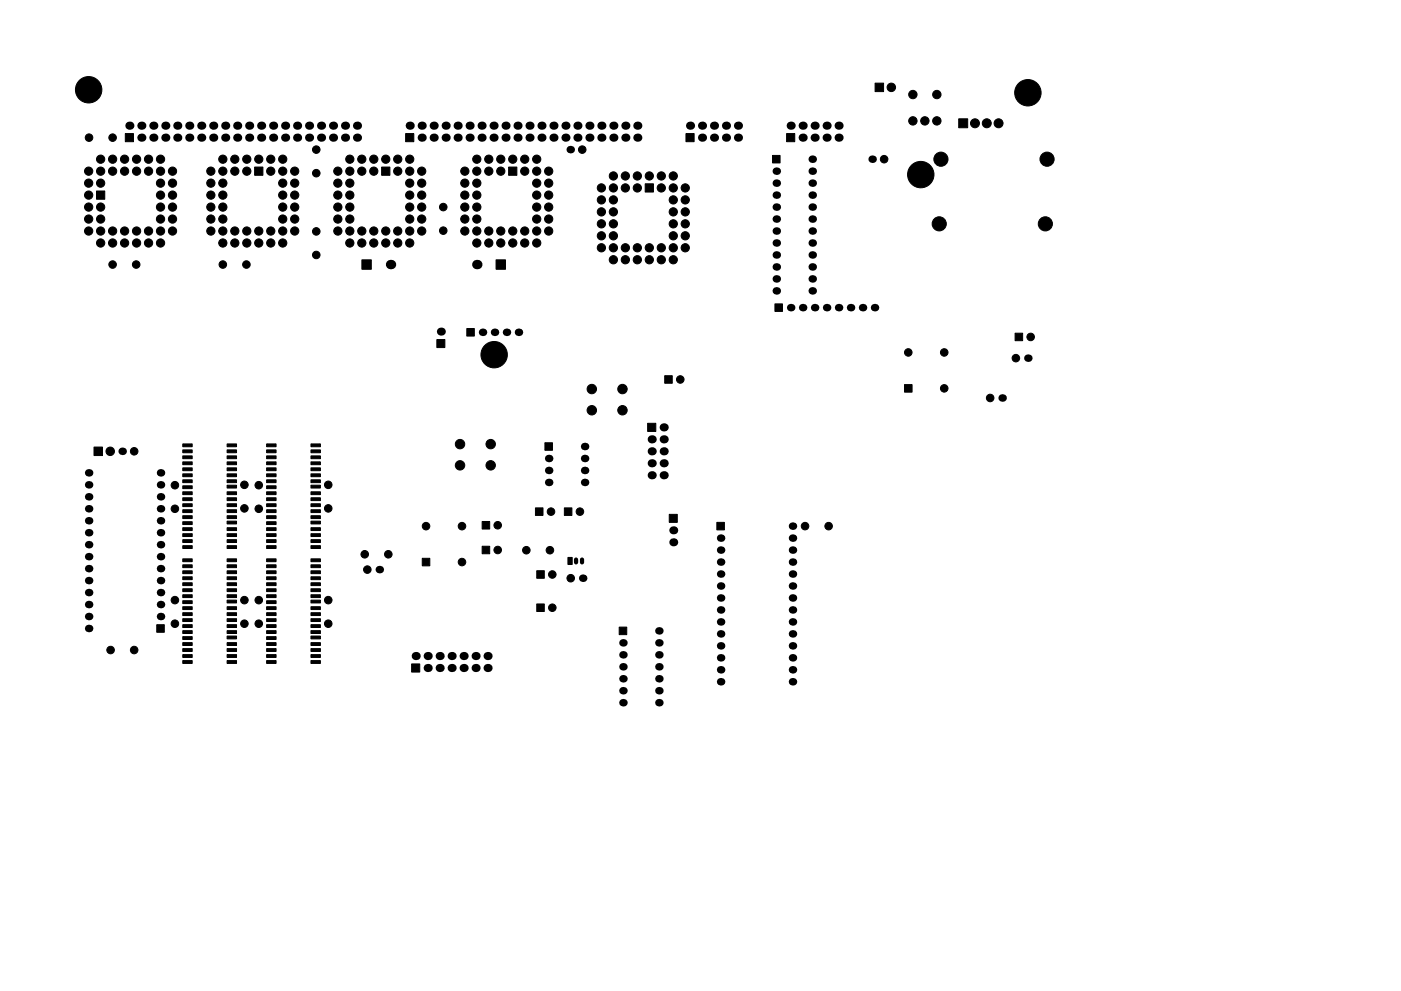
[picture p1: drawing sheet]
<svg xmlns="http://www.w3.org/2000/svg" width="297mm" height="210mm" viewBox="0 0 297 210" stroke-linecap="round" stroke-linejoin="round" font-family="sans-serif">
<g fill="#000" stroke="#000" stroke-width=".21">
<path d="M185.5 17.6h1.8v1.8h-1.8zM26.6 28.3h1.7v1.8h-1.7zM54 35.4h1.7v1.8h-1.7zM80.9 35.4h1.8v1.8h-1.8zM86 28.3h1.7v1.8h-1.7zM107.8 35.4h1.8v1.8h-1.8zM145.4 28.3h1.8v1.8h-1.8zM163.8 33h1.6v1.6h-1.6zM166.8 28.3h1.7v1.8h-1.7zM203.3 25.2h1.9v1.9h-1.9zM20.5 40.5h1.7v1.8h-1.7zM76.7 55.1h2v2h-2z"/>
<path d="M105.2 55.1h2v2h-2zM136.8 39h1.7v1.7h-1.7zM92.6 72h1.7v1.7h-1.7zM99 69.7h1.6v1.6h-1.6zM164.3 64.5h1.6v1.6h-1.6zM215.2 70.7h1.6v1.6h-1.6zM19.9 94.9h1.8v1.8h-1.8zM38.7 94.2h2v.6h-2zM38.7 95.5h2v.6h-2zM38.7 96.7h2v.6h-2zM38.7 98h2v.6h-2zM38.7 99.3h2v.6h-2z"/>
<path d="M48.1 99.3h2v.6h-2zM48.1 98h2v.6h-2zM48.1 96.7h2v.6h-2zM48.1 95.5h2v.6h-2zM48.1 94.2h2v.6h-2zM56.5 99.3h2v.6h-2zM56.5 98h2v.6h-2zM56.5 96.7h2v.6h-2zM56.5 95.5h2v.6h-2zM56.5 94.2h2v.6h-2zM65.9 94.2h2v.6h-2zM65.9 95.5h2v.6h-2z"/>
<path d="M65.9 96.7h2v.6h-2zM65.9 98h2v.6h-2zM65.9 99.3h2v.6h-2zM115.5 93.9h1.6v1.6h-1.6zM137.3 89.8h1.7v1.7h-1.7zM140.9 79.7h1.6v1.6h-1.6zM191.8 81.6h1.6v1.6h-1.6zM38.7 100.5h2v.6h-2zM38.7 101.8h2v.6h-2zM38.7 103.1h2v.6h-2zM38.7 104.3h2v.6h-2zM38.7 105.6h2v.6h-2z"/>
<path d="M38.7 106.9h2v.6h-2zM38.7 108.2h2v.6h-2zM38.7 109.4h2v.6h-2zM38.7 110.7h2v.6h-2zM38.7 118.6h2v.6h-2zM38.8 112h2v.6h-2zM38.8 113.2h2v.6h-2zM38.8 114.5h2v.6h-2zM38.8 115.8h2v.6h-2zM48.1 115.8h2v.6h-2zM48.1 114.5h2v.6h-2zM48.1 109.4h2v.6h-2z"/>
<path d="M48.1 105.6h2v.6h-2zM48.1 104.3h2v.6h-2zM48.1 102.9h2v.6h-2zM48.1 101.8h2v.6h-2zM48.1 100.5h2v.6h-2zM48.1 118.6h2v.6h-2zM48.2 113.2h2v.6h-2zM48.2 112h2v.6h-2zM48.2 110.6h2v.6h-2zM48.2 108.2h2v.6h-2zM48.2 106.9h2v.6h-2zM56.5 110.7h2v.6h-2z"/>
<path d="M56.5 109.4h2v.6h-2zM56.5 108.2h2v.6h-2zM56.5 106.9h2v.6h-2zM56.5 105.6h2v.6h-2zM56.5 104.3h2v.6h-2zM56.5 103.1h2v.6h-2zM56.5 101.8h2v.6h-2zM56.5 100.5h2v.6h-2zM56.5 118.6h2v.6h-2zM56.5 115.8h2v.6h-2zM56.5 114.5h2v.6h-2zM56.5 113.2h2v.6h-2z"/>
<path d="M56.5 112h2v.6h-2zM65.9 100.5h2v.6h-2zM65.9 101.8h2v.6h-2zM65.9 102.9h2v.6h-2zM65.9 104.3h2v.6h-2zM65.9 105.6h2v.6h-2zM65.9 109.4h2v.6h-2zM65.9 114.5h2v.6h-2zM65.9 115.8h2v.6h-2zM65.9 118.6h2v.6h-2zM65.9 106.9h2v.6h-2zM65.9 108.2h2v.6h-2z"/>
<path d="M65.9 110.6h2v.6h-2zM65.9 112h2v.6h-2zM65.9 113.2h2v.6h-2zM102.2 110.6h1.6v1.6h-1.6zM102.2 115.9h1.6v1.6h-1.6zM113.5 107.8h1.6v1.6h-1.6zM119.7 107.8h1.6v1.6h-1.6zM120.4 118.3h.9v1.5h-.9zM141.9 109.1h1.7v1.7h-1.7zM152 110.8h1.6v1.6h-1.6zM33.2 132.5h1.6v1.6h-1.6zM38.7 119.8h2v.6h-2z"/>
<path d="M38.7 121.1h2v.6h-2zM38.7 122.4h2v.6h-2zM38.7 123.6h2v.6h-2zM38.7 124.9h2v.6h-2zM38.7 126.2h2v.6h-2zM38.7 127.5h2v.6h-2zM38.7 128.7h2v.6h-2zM38.7 130h2v.6h-2zM38.7 131.3h2v.6h-2zM38.7 132.5h2v.6h-2zM38.7 133.8h2v.6h-2zM38.7 135.1h2v.6h-2z"/>
<path d="M38.8 136.3h2v.6h-2zM38.8 137.6h2v.6h-2zM38.8 138.9h2v.6h-2zM48.1 138.9h2v.6h-2zM48.1 133.8h2v.6h-2zM48.1 130h2v.6h-2zM48.1 128.7h2v.6h-2zM48.1 127.3h2v.6h-2zM48.1 126.2h2v.6h-2zM48.1 124.9h2v.6h-2zM48.1 123.6h2v.6h-2zM48.1 122.4h2v.6h-2z"/>
<path d="M48.1 121.1h2v.6h-2zM48.1 119.8h2v.6h-2zM48.2 137.6h2v.6h-2zM48.2 136.3h2v.6h-2zM48.2 134.9h2v.6h-2zM48.2 132.5h2v.6h-2zM48.2 131.3h2v.6h-2zM56.5 135.1h2v.6h-2zM56.5 133.8h2v.6h-2zM56.5 132.5h2v.6h-2zM56.5 131.3h2v.6h-2zM56.5 130h2v.6h-2z"/>
<path d="M56.5 128.7h2v.6h-2zM56.5 127.5h2v.6h-2zM56.5 126.2h2v.6h-2zM56.5 124.9h2v.6h-2zM56.5 123.6h2v.6h-2zM56.5 122.4h2v.6h-2zM56.5 121.1h2v.6h-2zM56.5 119.8h2v.6h-2zM56.5 138.9h2v.6h-2zM56.5 137.6h2v.6h-2zM56.5 136.3h2v.6h-2zM65.9 119.8h2v.6h-2z"/>
<path d="M65.9 121.1h2v.6h-2zM65.9 122.4h2v.6h-2zM65.9 123.6h2v.6h-2zM65.9 124.9h2v.6h-2zM65.9 126.2h2v.6h-2zM65.9 127.3h2v.6h-2zM65.9 128.7h2v.6h-2zM65.9 130h2v.6h-2zM65.9 133.8h2v.6h-2zM65.9 138.9h2v.6h-2zM65.9 131.3h2v.6h-2zM65.9 132.5h2v.6h-2z"/>
<path d="M65.9 134.9h2v.6h-2zM65.9 136.3h2v.6h-2zM65.9 137.6h2v.6h-2zM89.5 118.5h1.6v1.6h-1.6zM113.8 128.1h1.6v1.6h-1.6zM113.8 121.1h1.6v1.6h-1.6zM131.3 133.1h1.6v1.6h-1.6zM38.8 140.2h2v.6h-2zM48.1 140.2h2v.6h-2zM56.5 140.2h2v.6h-2zM65.9 140.2h2v.6h-2zM87.3 140.9h1.7v1.7h-1.7z"/>
<circle cx="18.8" cy="19" r="2.8"/>
<circle cx="189" cy="18.5" r=".9"/>
<circle cx="217.9" cy="19.7" r="2.8"/>
<circle cx="18.8" cy="38.9" r=".87"/>
<circle cx="18.8" cy="36.3" r=".87"/>
<circle cx="18.9" cy="29.2" r=".8"/>
<circle cx="21.3" cy="38.9" r=".87"/>
<circle cx="21.3" cy="36.3" r=".87"/>
<circle cx="21.3" cy="33.8" r=".87"/>
<circle cx="23.9" cy="36.3" r=".87"/>
<circle cx="23.9" cy="33.8" r=".87"/>
<circle cx="23.9" cy="29.2" r=".8"/>
<circle cx="26.4" cy="36.3" r=".87"/>
<circle cx="26.4" cy="33.8" r=".87"/>
<circle cx="29" cy="36.3" r=".87"/>
<circle cx="29" cy="33.8" r=".87"/>
<circle cx="31.5" cy="36.3" r=".87"/>
<circle cx="31.5" cy="33.8" r=".87"/>
<circle cx="34" cy="38.9" r=".87"/>
<circle cx="34" cy="36.3" r=".87"/>
<circle cx="34" cy="33.8" r=".87"/>
<circle cx="36.6" cy="36.3" r=".87"/>
<circle cx="36.6" cy="38.9" r=".87"/>
<circle cx="44.7" cy="36.3" r=".87"/>
<circle cx="44.7" cy="38.9" r=".87"/>
<circle cx="47.2" cy="33.8" r=".87"/>
<circle cx="47.2" cy="36.3" r=".87"/>
<circle cx="47.2" cy="38.9" r=".87"/>
<circle cx="49.8" cy="36.3" r=".87"/>
<circle cx="49.8" cy="33.8" r=".87"/>
<circle cx="52.3" cy="33.8" r=".87"/>
<circle cx="52.3" cy="36.3" r=".87"/>
<circle cx="54.9" cy="33.8" r=".87"/>
<circle cx="57.4" cy="36.3" r=".87"/>
<circle cx="57.4" cy="33.8" r=".87"/>
<circle cx="59.9" cy="36.3" r=".87"/>
<circle cx="59.9" cy="33.8" r=".87"/>
<circle cx="59.9" cy="38.9" r=".87"/>
<circle cx="62.5" cy="38.9" r=".87"/>
<circle cx="62.5" cy="36.3" r=".87"/>
<circle cx="67.1" cy="36.7" r=".8"/>
<circle cx="67.1" cy="31.7" r=".8"/>
<circle cx="71.6" cy="36.3" r=".87"/>
<circle cx="71.6" cy="38.9" r=".87"/>
<circle cx="74.2" cy="38.9" r=".87"/>
<circle cx="74.2" cy="33.8" r=".87"/>
<circle cx="74.2" cy="36.3" r=".87"/>
<circle cx="76.7" cy="36.3" r=".87"/>
<circle cx="76.7" cy="33.8" r=".87"/>
<circle cx="79.2" cy="36.3" r=".87"/>
<circle cx="79.2" cy="33.8" r=".87"/>
<circle cx="81.8" cy="33.8" r=".87"/>
<circle cx="84.3" cy="33.8" r=".87"/>
<circle cx="84.3" cy="36.3" r=".87"/>
<circle cx="86.9" cy="36.3" r=".87"/>
<circle cx="86.9" cy="33.8" r=".87"/>
<circle cx="86.9" cy="38.9" r=".87"/>
<circle cx="89.4" cy="38.9" r=".87"/>
<circle cx="89.4" cy="36.3" r=".87"/>
<circle cx="98.6" cy="36.3" r=".87"/>
<circle cx="98.6" cy="38.9" r=".87"/>
<circle cx="101.1" cy="36.3" r=".87"/>
<circle cx="101.1" cy="38.9" r=".87"/>
<circle cx="101.1" cy="33.8" r=".87"/>
<circle cx="103.6" cy="36.3" r=".87"/>
<circle cx="103.6" cy="33.8" r=".87"/>
<circle cx="106.2" cy="36.3" r=".87"/>
<circle cx="106.2" cy="33.8" r=".87"/>
<circle cx="108.7" cy="33.8" r=".87"/>
<circle cx="111.3" cy="33.8" r=".87"/>
<circle cx="111.3" cy="36.3" r=".87"/>
<circle cx="113.8" cy="36.3" r=".87"/>
<circle cx="113.8" cy="38.9" r=".87"/>
<circle cx="113.8" cy="33.8" r=".87"/>
<circle cx="116.3" cy="36.3" r=".87"/>
<circle cx="116.3" cy="38.9" r=".87"/>
<circle cx="123.4" cy="31.7" r=".8"/>
<circle cx="127.5" cy="39.9" r=".87"/>
<circle cx="130" cy="37.3" r=".87"/>
<circle cx="130" cy="39.9" r=".87"/>
<circle cx="132.6" cy="37.3" r=".87"/>
<circle cx="132.6" cy="39.9" r=".87"/>
<circle cx="135.1" cy="39.9" r=".87"/>
<circle cx="135.1" cy="37.3" r=".87"/>
<circle cx="137.7" cy="37.3" r=".87"/>
<circle cx="140.2" cy="37.3" r=".87"/>
<circle cx="140.2" cy="39.9" r=".87"/>
<circle cx="142.7" cy="37.3" r=".87"/>
<circle cx="142.7" cy="39.9" r=".87"/>
<circle cx="145.3" cy="39.9" r=".87"/>
<circle cx="187.5" cy="33.8" r=".8"/>
<circle cx="193.5" cy="25.6" r=".89"/>
<circle cx="193.5" cy="20.1" r=".89"/>
<circle cx="195.2" cy="37" r="2.8"/>
<circle cx="196.1" cy="25.6" r=".89"/>
<circle cx="198.6" cy="25.6" r=".89"/>
<circle cx="198.6" cy="20.1" r=".89"/>
<circle cx="199.5" cy="33.8" r="1.5"/>
<circle cx="206.7" cy="26.2" r=".95"/>
<circle cx="209.2" cy="26.2" r=".95"/>
<circle cx="211.7" cy="26.2" r=".95"/>
<circle cx="222" cy="33.8" r="1.5"/>
<circle cx="18.8" cy="41.4" r=".87"/>
<circle cx="18.8" cy="43.9" r=".87"/>
<circle cx="18.8" cy="46.5" r=".87"/>
<circle cx="18.8" cy="49" r=".87"/>
<circle cx="21.3" cy="43.9" r=".87"/>
<circle cx="21.3" cy="49" r=".87"/>
<circle cx="21.3" cy="46.5" r=".87"/>
<circle cx="21.3" cy="51.6" r=".87"/>
<circle cx="23.9" cy="49" r=".87"/>
<circle cx="23.9" cy="51.6" r=".87"/>
<circle cx="23.9" cy="56.1" r=".8"/>
<circle cx="26.4" cy="51.6" r=".87"/>
<circle cx="26.4" cy="49" r=".87"/>
<circle cx="28.9" cy="56.1" r=".8"/>
<circle cx="29" cy="49" r=".87"/>
<circle cx="29" cy="51.6" r=".87"/>
<circle cx="31.5" cy="51.6" r=".87"/>
<circle cx="31.5" cy="49" r=".87"/>
<circle cx="34" cy="41.4" r=".87"/>
<circle cx="34" cy="43.9" r=".87"/>
<circle cx="34" cy="49" r=".87"/>
<circle cx="34" cy="51.6" r=".87"/>
<circle cx="34" cy="46.5" r=".87"/>
<circle cx="36.6" cy="49" r=".87"/>
<circle cx="36.6" cy="41.4" r=".87"/>
<circle cx="36.6" cy="46.5" r=".87"/>
<circle cx="36.6" cy="43.9" r=".87"/>
<circle cx="44.7" cy="41.4" r=".87"/>
<circle cx="44.7" cy="43.9" r=".87"/>
<circle cx="44.7" cy="46.5" r=".87"/>
<circle cx="44.7" cy="49" r=".87"/>
<circle cx="47.2" cy="56.1" r=".8"/>
<circle cx="47.2" cy="41.4" r=".87"/>
<circle cx="47.2" cy="43.9" r=".87"/>
<circle cx="47.2" cy="46.5" r=".87"/>
<circle cx="47.2" cy="49" r=".87"/>
<circle cx="47.2" cy="51.6" r=".87"/>
<circle cx="49.8" cy="49" r=".87"/>
<circle cx="49.8" cy="51.6" r=".87"/>
<circle cx="52.2" cy="56.1" r=".8"/>
<circle cx="52.3" cy="49" r=".87"/>
<circle cx="52.3" cy="51.6" r=".87"/>
<circle cx="54.9" cy="49" r=".87"/>
<circle cx="54.9" cy="51.6" r=".87"/>
<circle cx="57.4" cy="49" r=".87"/>
<circle cx="57.4" cy="51.6" r=".87"/>
<circle cx="59.9" cy="51.6" r=".87"/>
<circle cx="59.9" cy="49" r=".87"/>
<circle cx="59.9" cy="46.5" r=".87"/>
<circle cx="59.9" cy="41.4" r=".87"/>
<circle cx="59.9" cy="43.9" r=".87"/>
<circle cx="62.5" cy="46.5" r=".87"/>
<circle cx="62.5" cy="43.9" r=".87"/>
<circle cx="62.5" cy="41.4" r=".87"/>
<circle cx="62.5" cy="49" r=".87"/>
<circle cx="67.1" cy="49.1" r=".8"/>
<circle cx="67.1" cy="54.1" r=".8"/>
<circle cx="71.6" cy="43.9" r=".87"/>
<circle cx="71.6" cy="49" r=".87"/>
<circle cx="71.6" cy="41.4" r=".87"/>
<circle cx="71.6" cy="46.5" r=".87"/>
<circle cx="74.2" cy="46.5" r=".87"/>
<circle cx="74.2" cy="41.4" r=".87"/>
<circle cx="74.2" cy="43.9" r=".87"/>
<circle cx="74.2" cy="51.6" r=".87"/>
<circle cx="74.2" cy="49" r=".87"/>
<circle cx="76.7" cy="51.6" r=".87"/>
<circle cx="76.7" cy="49" r=".87"/>
<circle cx="79.2" cy="49" r=".87"/>
<circle cx="79.2" cy="51.6" r=".87"/>
<circle cx="81.8" cy="49" r=".87"/>
<circle cx="81.8" cy="51.6" r=".87"/>
<circle cx="84.3" cy="49" r=".87"/>
<circle cx="84.3" cy="51.6" r=".87"/>
<circle cx="86.9" cy="49" r=".87"/>
<circle cx="86.9" cy="51.6" r=".87"/>
<circle cx="86.9" cy="43.9" r=".87"/>
<circle cx="86.9" cy="41.4" r=".87"/>
<circle cx="86.9" cy="46.5" r=".87"/>
<circle cx="89.4" cy="43.9" r=".87"/>
<circle cx="89.4" cy="49" r=".87"/>
<circle cx="89.4" cy="46.5" r=".87"/>
<circle cx="89.4" cy="41.4" r=".87"/>
<circle cx="94" cy="43.9" r=".8"/>
<circle cx="94" cy="48.9" r=".8"/>
<circle cx="98.6" cy="49" r=".87"/>
<circle cx="98.6" cy="43.9" r=".87"/>
<circle cx="98.6" cy="46.5" r=".87"/>
<circle cx="98.6" cy="41.4" r=".87"/>
<circle cx="101.1" cy="51.6" r=".87"/>
<circle cx="101.1" cy="46.5" r=".87"/>
<circle cx="101.1" cy="43.9" r=".87"/>
<circle cx="101.1" cy="41.4" r=".87"/>
<circle cx="101.1" cy="49" r=".87"/>
<circle cx="103.6" cy="51.6" r=".87"/>
<circle cx="103.6" cy="49" r=".87"/>
<circle cx="106.2" cy="49" r=".87"/>
<circle cx="106.2" cy="51.6" r=".87"/>
<circle cx="108.7" cy="51.6" r=".87"/>
<circle cx="108.7" cy="49" r=".87"/>
<circle cx="111.3" cy="51.6" r=".87"/>
<circle cx="111.3" cy="49" r=".87"/>
<circle cx="113.8" cy="51.6" r=".87"/>
<circle cx="113.8" cy="43.9" r=".87"/>
<circle cx="113.8" cy="46.5" r=".87"/>
<circle cx="113.8" cy="41.4" r=".87"/>
<circle cx="113.8" cy="49" r=".87"/>
<circle cx="116.3" cy="49" r=".87"/>
<circle cx="116.3" cy="41.4" r=".87"/>
<circle cx="116.3" cy="43.9" r=".87"/>
<circle cx="116.3" cy="46.5" r=".87"/>
<circle cx="127.5" cy="42.4" r=".87"/>
<circle cx="127.5" cy="50" r=".87"/>
<circle cx="127.5" cy="45" r=".87"/>
<circle cx="127.5" cy="47.5" r=".87"/>
<circle cx="127.5" cy="52.6" r=".87"/>
<circle cx="130" cy="42.4" r=".87"/>
<circle cx="130" cy="55.1" r=".87"/>
<circle cx="130" cy="50" r=".87"/>
<circle cx="130" cy="45" r=".87"/>
<circle cx="130" cy="52.6" r=".87"/>
<circle cx="130" cy="47.5" r=".87"/>
<circle cx="132.6" cy="55.1" r=".87"/>
<circle cx="132.6" cy="52.6" r=".87"/>
<circle cx="135.1" cy="55.1" r=".87"/>
<circle cx="135.1" cy="52.6" r=".87"/>
<circle cx="137.7" cy="55.1" r=".87"/>
<circle cx="137.7" cy="52.6" r=".87"/>
<circle cx="140.2" cy="55.1" r=".87"/>
<circle cx="140.2" cy="52.6" r=".87"/>
<circle cx="142.7" cy="42.4" r=".87"/>
<circle cx="142.7" cy="47.5" r=".87"/>
<circle cx="142.7" cy="45" r=".87"/>
<circle cx="142.7" cy="52.6" r=".87"/>
<circle cx="142.7" cy="50" r=".87"/>
<circle cx="142.7" cy="55.1" r=".87"/>
<circle cx="145.3" cy="42.4" r=".87"/>
<circle cx="145.3" cy="47.5" r=".87"/>
<circle cx="145.3" cy="50" r=".87"/>
<circle cx="145.3" cy="45" r=".87"/>
<circle cx="145.3" cy="52.6" r=".87"/>
<circle cx="199.1" cy="47.5" r="1.5"/>
<circle cx="221.6" cy="47.5" r="1.5"/>
<circle cx="104.8" cy="75.3" r="2.8"/>
<circle cx="192.6" cy="74.8" r=".8"/>
<circle cx="200.2" cy="74.8" r=".8"/>
<circle cx="215.4" cy="76" r=".8"/>
<circle cx="218.5" cy="71.5" r=".8"/>
<circle cx="23.4" cy="95.8" r=".9"/>
<circle cx="28.4" cy="95.8" r=".8"/>
<circle cx="97.5" cy="94.2" r="1"/>
<circle cx="97.5" cy="98.7" r="1"/>
<circle cx="104" cy="94.2" r="1"/>
<circle cx="104" cy="98.7" r="1"/>
<circle cx="125.5" cy="82.5" r="1"/>
<circle cx="125.5" cy="87" r="1"/>
<circle cx="132" cy="82.5" r="1"/>
<circle cx="132" cy="87" r="1"/>
<circle cx="144.2" cy="80.5" r=".8"/>
<circle cx="200.2" cy="82.4" r=".8"/>
<circle cx="209.9" cy="84.4" r=".8"/>
<circle cx="37.1" cy="102.9" r=".8"/>
<circle cx="37.1" cy="107.9" r=".8"/>
<circle cx="51.8" cy="107.9" r=".8"/>
<circle cx="51.8" cy="102.9" r=".8"/>
<circle cx="54.9" cy="107.9" r=".8"/>
<circle cx="54.9" cy="102.9" r=".8"/>
<circle cx="69.6" cy="107.9" r=".8"/>
<circle cx="69.6" cy="102.9" r=".8"/>
<circle cx="77.3" cy="117.6" r=".8"/>
<circle cx="82.3" cy="117.6" r=".8"/>
<circle cx="90.3" cy="111.6" r=".8"/>
<circle cx="97.9" cy="119.3" r=".8"/>
<circle cx="97.9" cy="111.6" r=".8"/>
<circle cx="105.5" cy="111.4" r=".8"/>
<circle cx="105.5" cy="116.7" r=".8"/>
<circle cx="111.6" cy="116.7" r=".8"/>
<circle cx="116.6" cy="116.7" r=".8"/>
<circle cx="116.8" cy="108.6" r=".8"/>
<circle cx="123" cy="108.6" r=".8"/>
<circle cx="170.7" cy="111.6" r=".8"/>
<circle cx="175.7" cy="111.6" r=".8"/>
<circle cx="23.4" cy="137.9" r=".8"/>
<circle cx="28.4" cy="137.9" r=".8"/>
<circle cx="37.1" cy="132.3" r=".8"/>
<circle cx="37.1" cy="127.3" r=".8"/>
<circle cx="51.8" cy="127.3" r=".8"/>
<circle cx="51.8" cy="132.3" r=".8"/>
<circle cx="54.9" cy="127.3" r=".8"/>
<circle cx="54.9" cy="132.3" r=".8"/>
<circle cx="69.6" cy="132.3" r=".8"/>
<circle cx="69.6" cy="127.3" r=".8"/>
<circle cx="77.9" cy="120.9" r=".8"/>
<circle cx="117.1" cy="128.9" r=".8"/>
<circle cx="117.1" cy="121.9" r=".8"/>
<circle cx="121" cy="122.7" r=".8"/>
</g>
<g fill="#000">
<circle cx="27.4" cy="26.7" r=".86"/>
<circle cx="30" cy="29.2" r=".86"/>
<circle cx="30" cy="26.7" r=".86"/>
<circle cx="32.5" cy="29.2" r=".86"/>
<circle cx="32.5" cy="26.7" r=".86"/>
<circle cx="35.1" cy="29.2" r=".86"/>
<circle cx="35.1" cy="26.7" r=".86"/>
<circle cx="37.6" cy="29.2" r=".86"/>
<circle cx="37.6" cy="26.7" r=".86"/>
<circle cx="40.1" cy="29.2" r=".86"/>
<circle cx="40.1" cy="26.7" r=".86"/>
<circle cx="42.7" cy="29.2" r=".86"/>
<circle cx="42.7" cy="26.7" r=".86"/>
<circle cx="45.2" cy="29.2" r=".86"/>
<circle cx="45.2" cy="26.7" r=".86"/>
<circle cx="47.8" cy="29.2" r=".86"/>
<circle cx="47.8" cy="26.7" r=".86"/>
<circle cx="50.3" cy="29.2" r=".86"/>
<circle cx="50.3" cy="26.7" r=".86"/>
<circle cx="52.8" cy="29.2" r=".86"/>
<circle cx="52.8" cy="26.7" r=".86"/>
<circle cx="55.4" cy="26.7" r=".86"/>
<circle cx="55.4" cy="29.2" r=".86"/>
<circle cx="57.9" cy="26.7" r=".86"/>
<circle cx="57.9" cy="29.2" r=".86"/>
<circle cx="60.5" cy="29.2" r=".86"/>
<circle cx="60.5" cy="26.7" r=".86"/>
<circle cx="63" cy="29.2" r=".86"/>
<circle cx="63" cy="26.7" r=".86"/>
<circle cx="65.5" cy="29.2" r=".86"/>
<circle cx="65.5" cy="26.7" r=".86"/>
<circle cx="68.1" cy="29.2" r=".86"/>
<circle cx="68.1" cy="26.7" r=".86"/>
<circle cx="70.6" cy="29.2" r=".86"/>
<circle cx="70.6" cy="26.7" r=".86"/>
<circle cx="73.2" cy="29.2" r=".86"/>
<circle cx="73.2" cy="26.7" r=".86"/>
<circle cx="75.7" cy="29.2" r=".86"/>
<circle cx="75.7" cy="26.7" r=".86"/>
<circle cx="86.9" cy="26.7" r=".86"/>
<circle cx="89.4" cy="26.7" r=".86"/>
<circle cx="89.4" cy="29.2" r=".86"/>
<circle cx="91.9" cy="26.7" r=".86"/>
<circle cx="91.9" cy="29.2" r=".86"/>
<circle cx="94.5" cy="29.2" r=".86"/>
<circle cx="94.5" cy="26.7" r=".86"/>
<circle cx="97" cy="26.7" r=".86"/>
<circle cx="97" cy="29.2" r=".86"/>
<circle cx="99.6" cy="26.7" r=".86"/>
<circle cx="99.6" cy="29.2" r=".86"/>
<circle cx="102.1" cy="26.7" r=".86"/>
<circle cx="102.1" cy="29.2" r=".86"/>
<circle cx="104.6" cy="26.7" r=".86"/>
<circle cx="104.6" cy="29.2" r=".86"/>
<circle cx="107.2" cy="26.7" r=".86"/>
<circle cx="107.2" cy="29.2" r=".86"/>
<circle cx="109.7" cy="29.2" r=".86"/>
<circle cx="109.7" cy="26.7" r=".86"/>
<circle cx="112.3" cy="29.2" r=".86"/>
<circle cx="112.3" cy="26.7" r=".86"/>
<circle cx="114.8" cy="29.2" r=".86"/>
<circle cx="114.8" cy="26.7" r=".86"/>
<circle cx="117.3" cy="29.2" r=".86"/>
<circle cx="117.3" cy="26.7" r=".86"/>
<circle cx="119.9" cy="29.2" r=".86"/>
<circle cx="119.9" cy="26.7" r=".86"/>
<circle cx="120.9" cy="31.7" r=".8"/>
<circle cx="122.4" cy="26.7" r=".86"/>
<circle cx="122.4" cy="29.2" r=".86"/>
<circle cx="125" cy="26.7" r=".86"/>
<circle cx="125" cy="29.2" r=".86"/>
<circle cx="127.5" cy="26.7" r=".86"/>
<circle cx="127.5" cy="29.2" r=".86"/>
<circle cx="130" cy="26.7" r=".86"/>
<circle cx="130" cy="29.2" r=".86"/>
<circle cx="132.6" cy="26.7" r=".86"/>
<circle cx="132.6" cy="29.2" r=".86"/>
<circle cx="135.1" cy="29.2" r=".86"/>
<circle cx="135.1" cy="26.7" r=".86"/>
<circle cx="146.3" cy="26.7" r=".86"/>
<circle cx="148.8" cy="26.7" r=".86"/>
<circle cx="148.8" cy="29.2" r=".86"/>
<circle cx="151.4" cy="29.2" r=".86"/>
<circle cx="151.4" cy="26.7" r=".86"/>
<circle cx="153.9" cy="29.2" r=".86"/>
<circle cx="153.9" cy="26.7" r=".86"/>
<circle cx="156.5" cy="29.2" r=".86"/>
<circle cx="156.5" cy="26.7" r=".86"/>
<circle cx="164.6" cy="38.9" r=".8"/>
<circle cx="164.6" cy="36.3" r=".8"/>
<circle cx="167.6" cy="26.7" r=".86"/>
<circle cx="170.2" cy="29.2" r=".86"/>
<circle cx="170.2" cy="26.7" r=".86"/>
<circle cx="172.2" cy="33.8" r=".8"/>
<circle cx="172.2" cy="36.3" r=".8"/>
<circle cx="172.2" cy="38.9" r=".8"/>
<circle cx="172.7" cy="29.2" r=".86"/>
<circle cx="172.7" cy="26.7" r=".86"/>
<circle cx="175.3" cy="26.7" r=".86"/>
<circle cx="175.3" cy="29.2" r=".86"/>
<circle cx="177.8" cy="26.7" r=".86"/>
<circle cx="177.8" cy="29.2" r=".86"/>
<circle cx="184.9" cy="33.8" r=".8"/>
<circle cx="82.8" cy="56.1" r="1"/>
<circle cx="101.1" cy="56.1" r="1"/>
<circle cx="164.6" cy="43.9" r=".8"/>
<circle cx="164.6" cy="59.2" r=".8"/>
<circle cx="164.6" cy="54.1" r=".8"/>
<circle cx="164.6" cy="49" r=".8"/>
<circle cx="164.6" cy="56.6" r=".8"/>
<circle cx="164.6" cy="51.6" r=".8"/>
<circle cx="164.6" cy="46.5" r=".8"/>
<circle cx="164.6" cy="41.4" r=".8"/>
<circle cx="172.2" cy="43.9" r=".8"/>
<circle cx="172.2" cy="59.2" r=".8"/>
<circle cx="172.2" cy="49" r=".8"/>
<circle cx="172.2" cy="51.6" r=".8"/>
<circle cx="172.2" cy="54.1" r=".8"/>
<circle cx="172.2" cy="56.6" r=".8"/>
<circle cx="172.2" cy="41.4" r=".8"/>
<circle cx="172.2" cy="46.5" r=".8"/>
<circle cx="93.5" cy="70.4" r=".85"/>
<circle cx="102.3" cy="70.5" r=".8"/>
<circle cx="104.8" cy="70.5" r=".8"/>
<circle cx="107.4" cy="70.5" r=".8"/>
<circle cx="109.9" cy="70.5" r=".8"/>
<circle cx="164.6" cy="61.7" r=".8"/>
<circle cx="167.6" cy="65.3" r=".8"/>
<circle cx="170.2" cy="65.3" r=".8"/>
<circle cx="172.2" cy="61.7" r=".8"/>
<circle cx="172.7" cy="65.3" r=".8"/>
<circle cx="175.3" cy="65.3" r=".8"/>
<circle cx="177.8" cy="65.3" r=".8"/>
<circle cx="180.3" cy="65.3" r=".8"/>
<circle cx="182.9" cy="65.3" r=".8"/>
<circle cx="185.4" cy="65.3" r=".8"/>
<circle cx="217.9" cy="76" r=".8"/>
<circle cx="25.9" cy="95.8" r=".8"/>
<circle cx="116.3" cy="97.3" r=".8"/>
<circle cx="116.3" cy="99.8" r=".8"/>
<circle cx="124" cy="99.8" r=".8"/>
<circle cx="124" cy="97.3" r=".8"/>
<circle cx="124" cy="94.7" r=".8"/>
<circle cx="138.2" cy="98.3" r=".86"/>
<circle cx="138.2" cy="95.8" r=".86"/>
<circle cx="138.2" cy="93.2" r=".86"/>
<circle cx="140.7" cy="95.8" r=".86"/>
<circle cx="140.7" cy="98.3" r=".86"/>
<circle cx="140.7" cy="93.2" r=".86"/>
<circle cx="140.7" cy="90.7" r=".86"/>
<circle cx="212.5" cy="84.4" r=".8"/>
<circle cx="18.8" cy="118.1" r=".8"/>
<circle cx="18.8" cy="100.3" r=".8"/>
<circle cx="18.8" cy="115.6" r=".8"/>
<circle cx="18.8" cy="113" r=".8"/>
<circle cx="18.8" cy="110.5" r=".8"/>
<circle cx="18.8" cy="107.9" r=".8"/>
<circle cx="18.8" cy="102.9" r=".8"/>
<circle cx="18.8" cy="105.4" r=".8"/>
<circle cx="34" cy="100.3" r=".8"/>
<circle cx="34" cy="102.9" r=".8"/>
<circle cx="34" cy="110.5" r=".8"/>
<circle cx="34" cy="113" r=".8"/>
<circle cx="34" cy="105.4" r=".8"/>
<circle cx="34" cy="107.9" r=".8"/>
<circle cx="34" cy="115.6" r=".8"/>
<circle cx="34" cy="118.1" r=".8"/>
<circle cx="116.3" cy="102.4" r=".8"/>
<circle cx="124" cy="102.4" r=".8"/>
<circle cx="138.2" cy="100.8" r=".86"/>
<circle cx="140.7" cy="100.8" r=".86"/>
<circle cx="142.7" cy="115.1" r=".85"/>
<circle cx="142.7" cy="112.5" r=".85"/>
<circle cx="152.8" cy="114.2" r=".8"/>
<circle cx="152.8" cy="116.7" r=".8"/>
<circle cx="152.8" cy="119.2" r=".8"/>
<circle cx="168" cy="119.2" r=".8"/>
<circle cx="168" cy="111.6" r=".8"/>
<circle cx="168" cy="116.7" r=".8"/>
<circle cx="168" cy="114.2" r=".8"/>
<circle cx="18.8" cy="125.7" r=".8"/>
<circle cx="18.8" cy="133.3" r=".8"/>
<circle cx="18.8" cy="130.8" r=".8"/>
<circle cx="18.8" cy="120.6" r=".8"/>
<circle cx="18.8" cy="123.2" r=".8"/>
<circle cx="18.8" cy="128.3" r=".8"/>
<circle cx="34" cy="130.8" r=".8"/>
<circle cx="34" cy="125.7" r=".8"/>
<circle cx="34" cy="120.6" r=".8"/>
<circle cx="34" cy="128.3" r=".8"/>
<circle cx="34" cy="123.2" r=".8"/>
<circle cx="80.4" cy="120.9" r=".8"/>
<circle cx="88.1" cy="139.2" r=".86"/>
<circle cx="90.7" cy="139.2" r=".86"/>
<circle cx="93.2" cy="139.2" r=".86"/>
<circle cx="95.8" cy="139.2" r=".86"/>
<circle cx="98.3" cy="139.2" r=".86"/>
<circle cx="100.8" cy="139.2" r=".86"/>
<circle cx="103.4" cy="139.2" r=".86"/>
<circle cx="123.5" cy="122.7" r=".8"/>
<circle cx="132.1" cy="138.9" r=".8"/>
<circle cx="132.1" cy="136.4" r=".8"/>
<circle cx="139.7" cy="133.9" r=".8"/>
<circle cx="139.7" cy="136.4" r=".8"/>
<circle cx="139.7" cy="138.9" r=".8"/>
<circle cx="152.8" cy="134.5" r=".8"/>
<circle cx="152.8" cy="137" r=".8"/>
<circle cx="152.8" cy="126.9" r=".8"/>
<circle cx="152.8" cy="129.4" r=".8"/>
<circle cx="152.8" cy="139.6" r=".8"/>
<circle cx="152.8" cy="121.8" r=".8"/>
<circle cx="152.8" cy="124.3" r=".8"/>
<circle cx="152.8" cy="131.9" r=".8"/>
<circle cx="168" cy="129.4" r=".8"/>
<circle cx="168" cy="121.8" r=".8"/>
<circle cx="168" cy="139.6" r=".8"/>
<circle cx="168" cy="137" r=".8"/>
<circle cx="168" cy="126.9" r=".8"/>
<circle cx="168" cy="124.3" r=".8"/>
<circle cx="168" cy="131.9" r=".8"/>
<circle cx="168" cy="134.5" r=".8"/>
<circle cx="90.7" cy="141.7" r=".86"/>
<circle cx="93.2" cy="141.7" r=".86"/>
<circle cx="95.8" cy="141.7" r=".86"/>
<circle cx="98.3" cy="141.7" r=".86"/>
<circle cx="100.8" cy="141.7" r=".86"/>
<circle cx="103.4" cy="141.7" r=".86"/>
<circle cx="132.1" cy="149.1" r=".8"/>
<circle cx="132.1" cy="141.5" r=".8"/>
<circle cx="132.1" cy="146.6" r=".8"/>
<circle cx="132.1" cy="144" r=".8"/>
<circle cx="139.7" cy="144" r=".8"/>
<circle cx="139.7" cy="146.6" r=".8"/>
<circle cx="139.7" cy="149.1" r=".8"/>
<circle cx="139.7" cy="141.5" r=".8"/>
<circle cx="152.8" cy="144.6" r=".8"/>
<circle cx="152.8" cy="142.1" r=".8"/>
<circle cx="168" cy="142.1" r=".8"/>
<circle cx="168" cy="144.6" r=".8"/>
</g>
<path d="M122.1 118.7v.6M123.4 118.7v.6" fill="none" stroke="#000" stroke-width=".9"/>
</svg>
